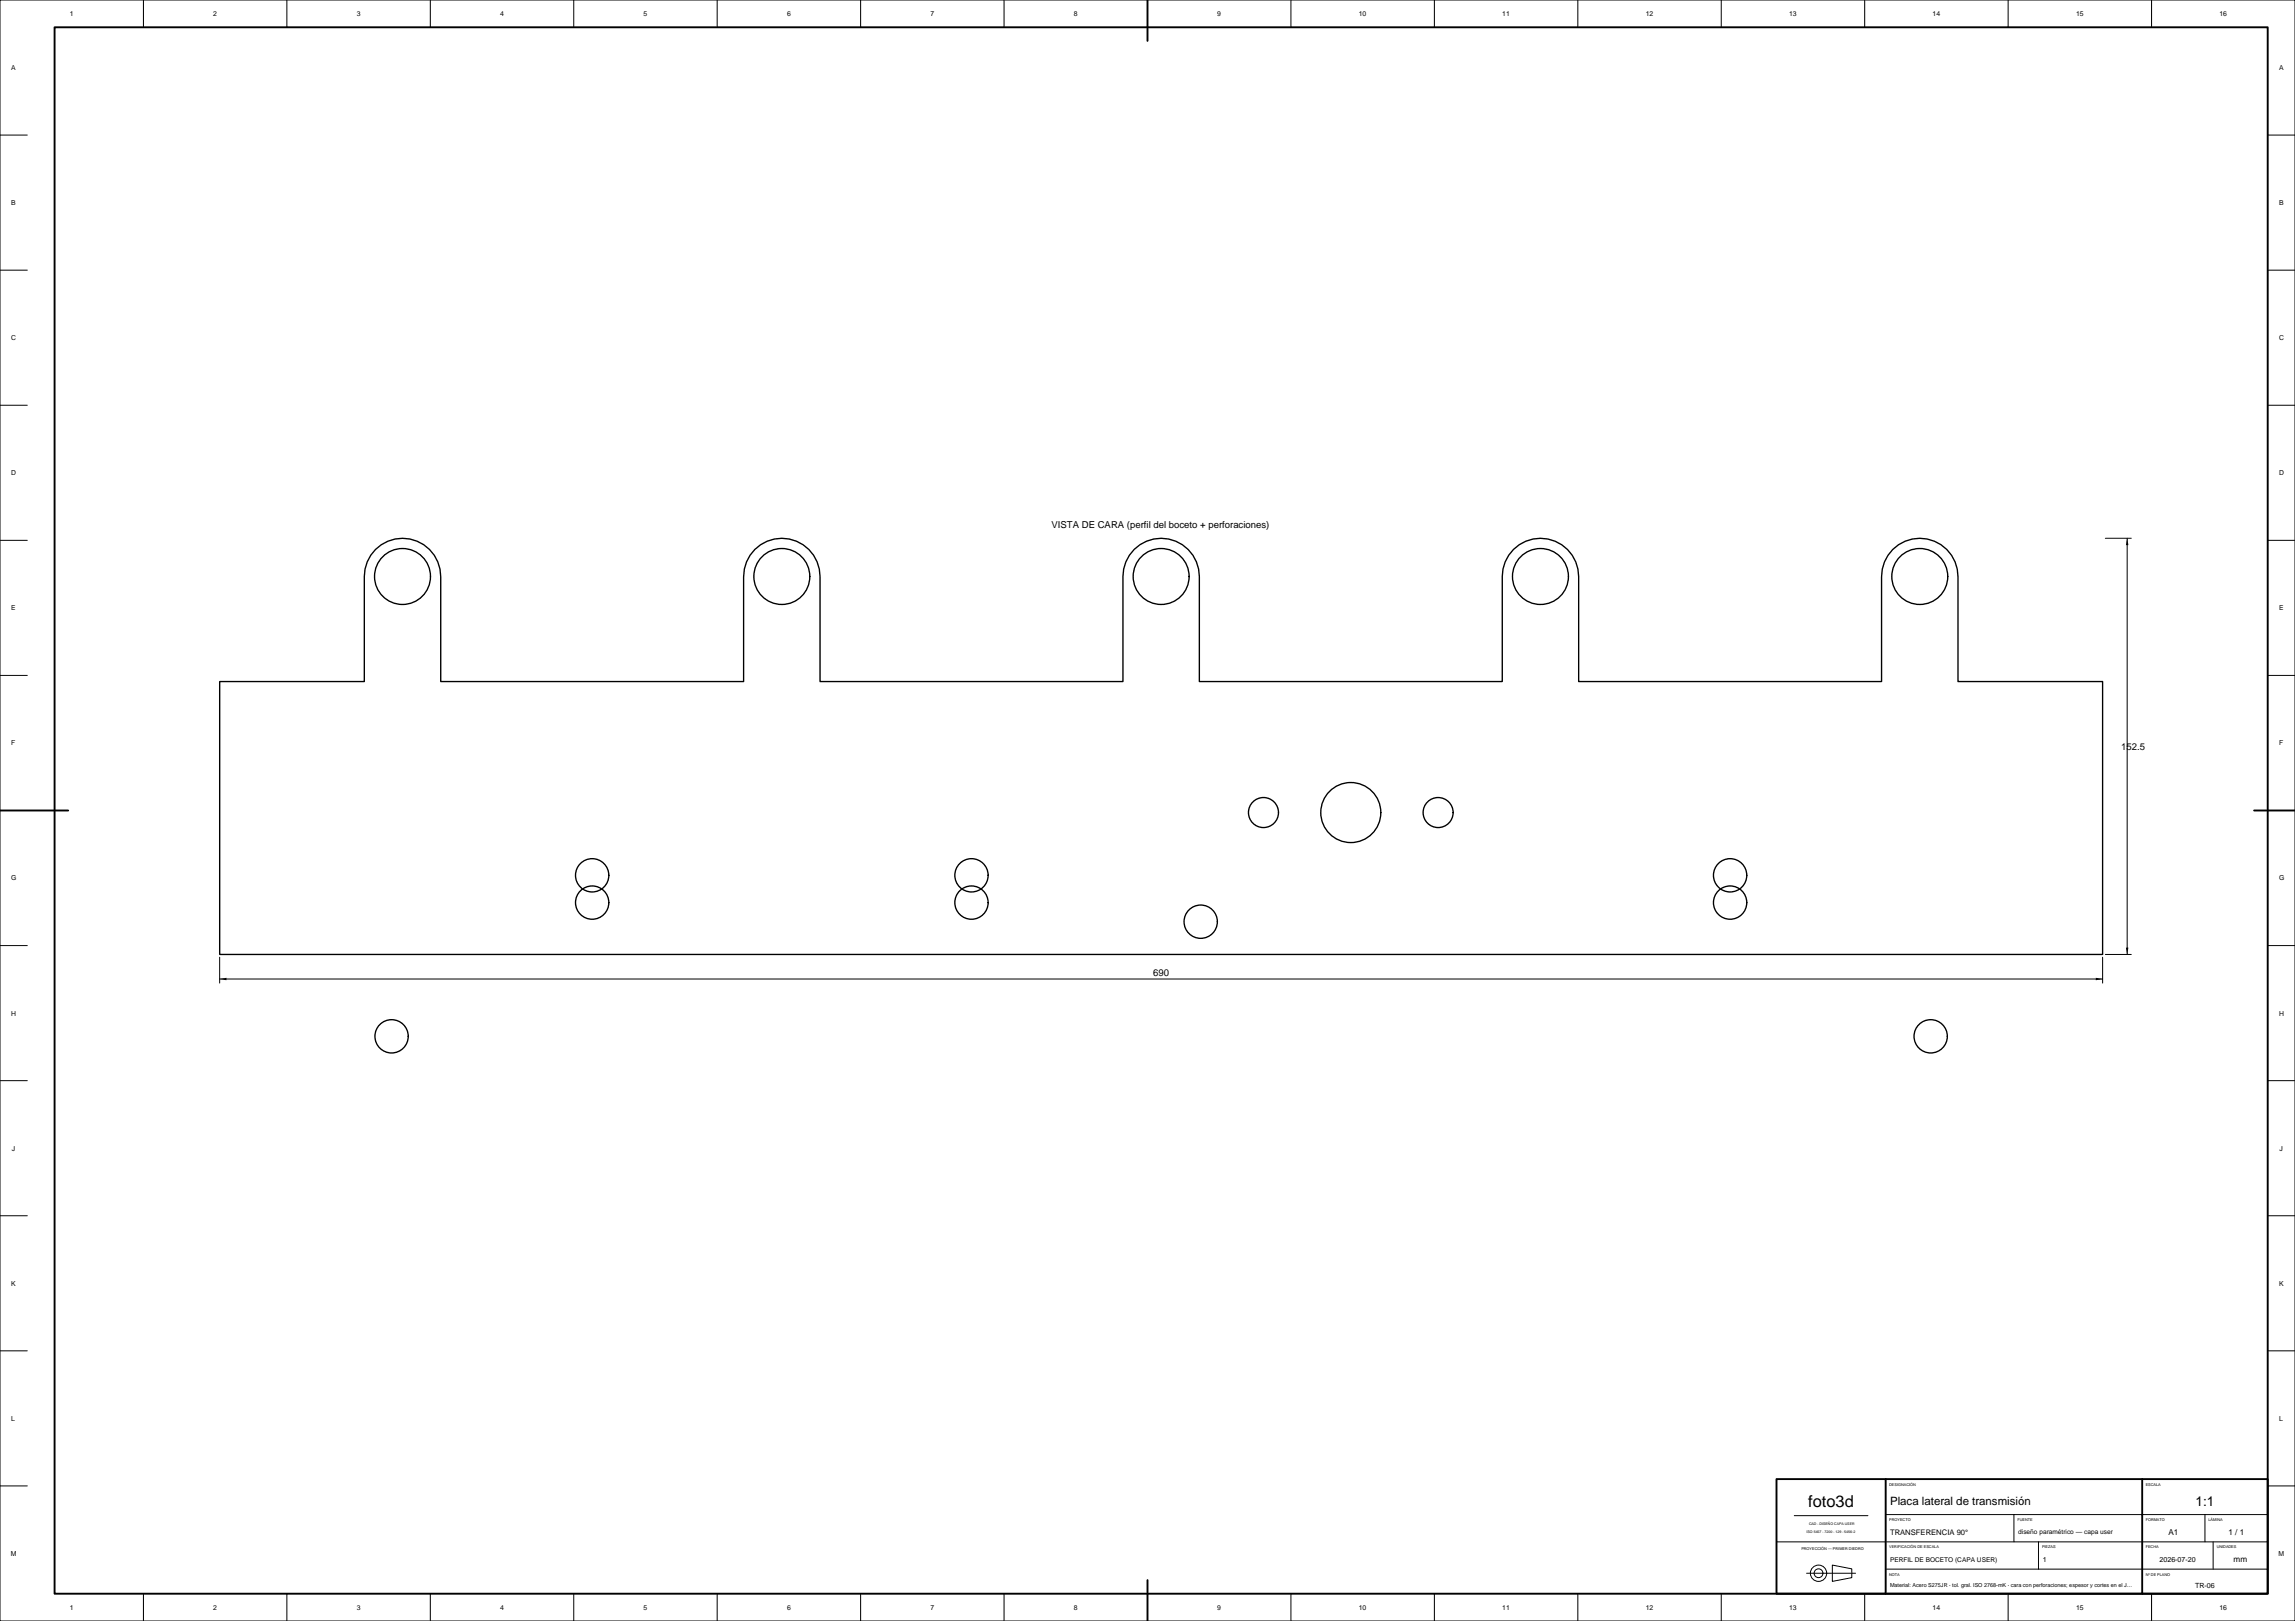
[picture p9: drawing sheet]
<svg xmlns="http://www.w3.org/2000/svg" width="841mm" height="594mm" viewBox="0 0 841 594" stroke-linecap="round" stroke-linejoin="round" font-family="sans-serif">
<defs><g id="words">
<text font-size="6" x="662.7" y="552.4">foto3d</text>
<text font-size="5" x="804.5" y="551.7">1:1</text>
<text font-size="4.2" x="692.6" y="551.4">Placa lateral de transmisión</text>
<g font-size="3.5">
<text x="385.3" y="193.5">VISTA DE CARA (perfil del boceto + perforaciones)</text>
<text x="777.3" y="274.8">152.5</text>
<text x="422.6" y="357.8">690</text>
</g>
<g font-size="3">
<text x="794.6" y="562.5">A1</text>
<text x="816.6" y="562.5">1 / 1</text>
<text x="818.5" y="572.5">mm</text>
</g>
<text font-size="2.8" x="692.6" y="562.4">TRANSFERENCIA 90°</text>
<g font-size="2.6">
<text x="748.6" y="572.3">1</text>
<text x="791.4" y="572.3">2026-07-20</text>
<text x="804.4" y="581.8">TR-06</text>
</g>
<g font-size="2.5">
<text x="25.6" y="5.9">1</text>
<text x="78.1" y="5.9">2</text>
<text x="130.7" y="5.9">3</text>
<text x="183.3" y="5.9">4</text>
<text x="235.8" y="5.9">5</text>
<text x="288.4" y="5.9">6</text>
<text x="341" y="5.9">7</text>
<text x="393.5" y="5.9">8</text>
<text x="446.1" y="5.9">9</text>
<text x="498" y="5.9">10</text>
<text x="550.5" y="5.9">11</text>
<text x="603.1" y="5.9">12</text>
<text x="655.6" y="5.9">13</text>
<text x="708.2" y="5.9">14</text>
<text x="760.8" y="5.9">15</text>
<text x="813.3" y="5.9">16</text>
<text x="4.2" y="25.7">A</text>
<text x="835.2" y="25.7">A</text>
<text x="4.2" y="75.1">B</text>
<text x="835.2" y="75.1">B</text>
<text x="4.2" y="124.7">C</text>
<text x="835.2" y="124.7">C</text>
<text x="4.2" y="174.1">D</text>
<text x="835.2" y="174.1">D</text>
<text x="4.2" y="223.7">E</text>
<text x="835.2" y="223.7">E</text>
<text x="4.2" y="273.1">F</text>
<text x="835.2" y="273.1">F</text>
<text x="4.2" y="322.7">G</text>
<text x="835.2" y="322.7">G</text>
<text x="4.2" y="372.1">H</text>
<text x="835.2" y="372.1">H</text>
<text x="4.4" y="421.7">J</text>
<text x="835.4" y="421.7">J</text>
<text x="4.2" y="471.1">K</text>
<text x="835.2" y="471.1">K</text>
<text x="4.2" y="520.7">L</text>
<text x="835.2" y="520.7">L</text>
<text x="4" y="570.1">M</text>
<text x="835" y="570.1">M</text>
<text x="25.6" y="589.9">1</text>
<text x="78.1" y="589.9">2</text>
<text x="130.7" y="589.9">3</text>
<text x="183.3" y="589.9">4</text>
<text x="235.8" y="589.9">5</text>
<text x="288.4" y="589.9">6</text>
<text x="341" y="589.9">7</text>
<text x="393.5" y="589.9">8</text>
<text x="446.1" y="589.9">9</text>
<text x="498" y="589.9">10</text>
<text x="550.5" y="589.9">11</text>
<text x="603.1" y="589.9">12</text>
<text x="655.6" y="589.9">13</text>
<text x="708.2" y="589.9">14</text>
<text x="760.8" y="589.9">15</text>
<text x="813.3" y="589.9">16</text>
</g>
<g font-size="2.4">
<text x="739.6" y="562.3">diseño paramétrico — capa user</text>
<text x="692.6" y="572.3">PERFIL DE BOCETO (CAPA USER)</text>
</g>
<text font-size="2" x="692.6" y="581.6">Material: Acero S275JR · tol. gral. ISO 2768-mK · cara con perforaciones; espesor y cortes en el J…</text>
<g font-size="1.4">
<text x="692.3" y="544.4">DESIGNACIÓN</text>
<text x="786.3" y="544.4">ESCALA</text>
<text x="692.3" y="557.4">PROYECTO</text>
<text x="739.3" y="557.4">FUENTE</text>
<text x="786.3" y="557.4">FORMATO</text>
<text x="809.3" y="557.4">LÁMINA</text>
<text x="660.1" y="567.9">PROYECCIÓN — PRIMER DIEDRO</text>
<text x="692.3" y="567.4">VERIFICACIÓN DE ESCALA</text>
<text x="748.3" y="567.4">PIEZAS</text>
<text x="786.3" y="567.4">FECHA</text>
<text x="812.3" y="567.4">UNIDADES</text>
<text x="692.3" y="577.4">NOTA</text>
<text x="786.3" y="577.4">Nº DE PLANO</text>
</g>
<g font-size="1.3">
<text x="662" y="561.9">ISO 5457 · 7200 · 129 · 5456-2</text>
<text x="662.9" y="558.7">CAD · DISEÑO CAPA USER</text>
</g>
</g></defs>
<g fill="none" stroke="#000" stroke-width=".5">
<path d="M80.5 249.7h53v-38.4a14 14 0 0 1 14-14.1 14 14 0 0 1 14 14.1v38.4h111v-38.4a14 14 0 0 1 14-14.1 14 14 0 0 1 14 14.1v38.4h111v-38.4a14 14 0 0 1 14-14.1 14 14 0 0 1 14 14.1v38.4h111v-38.4a14 14 0 0 1 14-14.1 14 14 0 0 1 14 14.1v38.4h111v-38.4a14 14 0 0 1 14-14.1 14 14 0 0 1 14 14.1v38.4h53v100.1h-690z"/>
<circle cx="147.5" cy="211.2" r="10.3"/>
<circle cx="286.5" cy="211.2" r="10.3"/>
<circle cx="425.5" cy="211.2" r="10.3"/>
<circle cx="564.5" cy="211.2" r="10.3"/>
<circle cx="703.5" cy="211.2" r="10.3"/>
<circle cx="463" cy="297.8" r="5.5"/>
<circle cx="495" cy="297.8" r="11"/>
<circle cx="527" cy="297.8" r="5.5"/>
<circle cx="217" cy="330.7" r="6.1"/>
<circle cx="217" cy="320.7" r="6.1"/>
<circle cx="356" cy="330.7" r="6.1"/>
<circle cx="356" cy="320.7" r="6.1"/>
<circle cx="440" cy="337.7" r="6.1"/>
<circle cx="634" cy="330.8" r="6.1"/>
<circle cx="634" cy="320.7" r="6.1"/>
<circle cx="143.5" cy="379.8" r="6.1"/>
<circle cx="707.5" cy="379.8" r="6.1"/>
</g>
<g fill="none" stroke="#000" stroke-width=".37">
<path d="M0 0h841v594h-841zM52.6 0v10M105.1 0v10M157.7 0v10M210.2 0v10M262.8 0v10M315.4 0v10M367.9 0v10M420.5 0v10M473.1 0v10M525.6 0v10M578.2 0v10"/>
<path d="M630.7 0v10M683.3 0v10M735.9 0v10M788.4 0v10M0 49.5h10M831 49.5h10M0 99h10M831 99h10M0 148.5h10M831 148.5h10M0 198h10M771.5 197.2h9.5"/>
<path d="M779.5 197.2v152.6M831 198h10M0 247.5h10M831 247.5h10M0 297h10M831 297h10M0 346.5h10M80.5 350.7v9.5M80.5 358.8h690M770.5 350.7v9.5M771.5 349.8h9.5M831 346.5h10"/>
<path d="M0 396h10M831 396h10M0 445.5h10M831 445.5h10M0 495h10M831 495h10M0 544.5h10M657.5 555.4h27M691 555h140M738 555v10M808 555v10M831 544.5h10"/>
<path d="M651 565h180M662 576.5h18M671.5 573.5l7.1 1.4v3.2l-7.1 1.4zM691 575h140M747 565v10M811 565v10M52.6 584v10M105.1 584v10M157.7 584v10M210.2 584v10M262.8 584v10M315.4 584v10"/>
<path d="M367.9 584v10M420.5 584v10M473.1 584v10M525.6 584v10M578.2 584v10M630.7 584v10M683.3 584v10M735.9 584v10M788.4 584v10"/>
<circle cx="666.4" cy="576.5" r="2.99"/>
<circle cx="666.4" cy="576.5" r="1.61"/>
</g>
<path d="M779.5 197.2l.4 2.5h-.9zM80.5 358.8l2.5-.5v.9zM768 358.3l2.5 .5-2.5 .4zM779 347.2h.9l-.4 2.6z" fill="#000"/>
<path d="M20 10h811v574h-811zM420.5 0v15M0 297h25M826 297h15M651 542h180v42h-180zM691 542v42M785 542v42M420.5 579v15" fill="none" stroke="#000" stroke-width=".7"/>
<use href="#words"/>
</svg>
